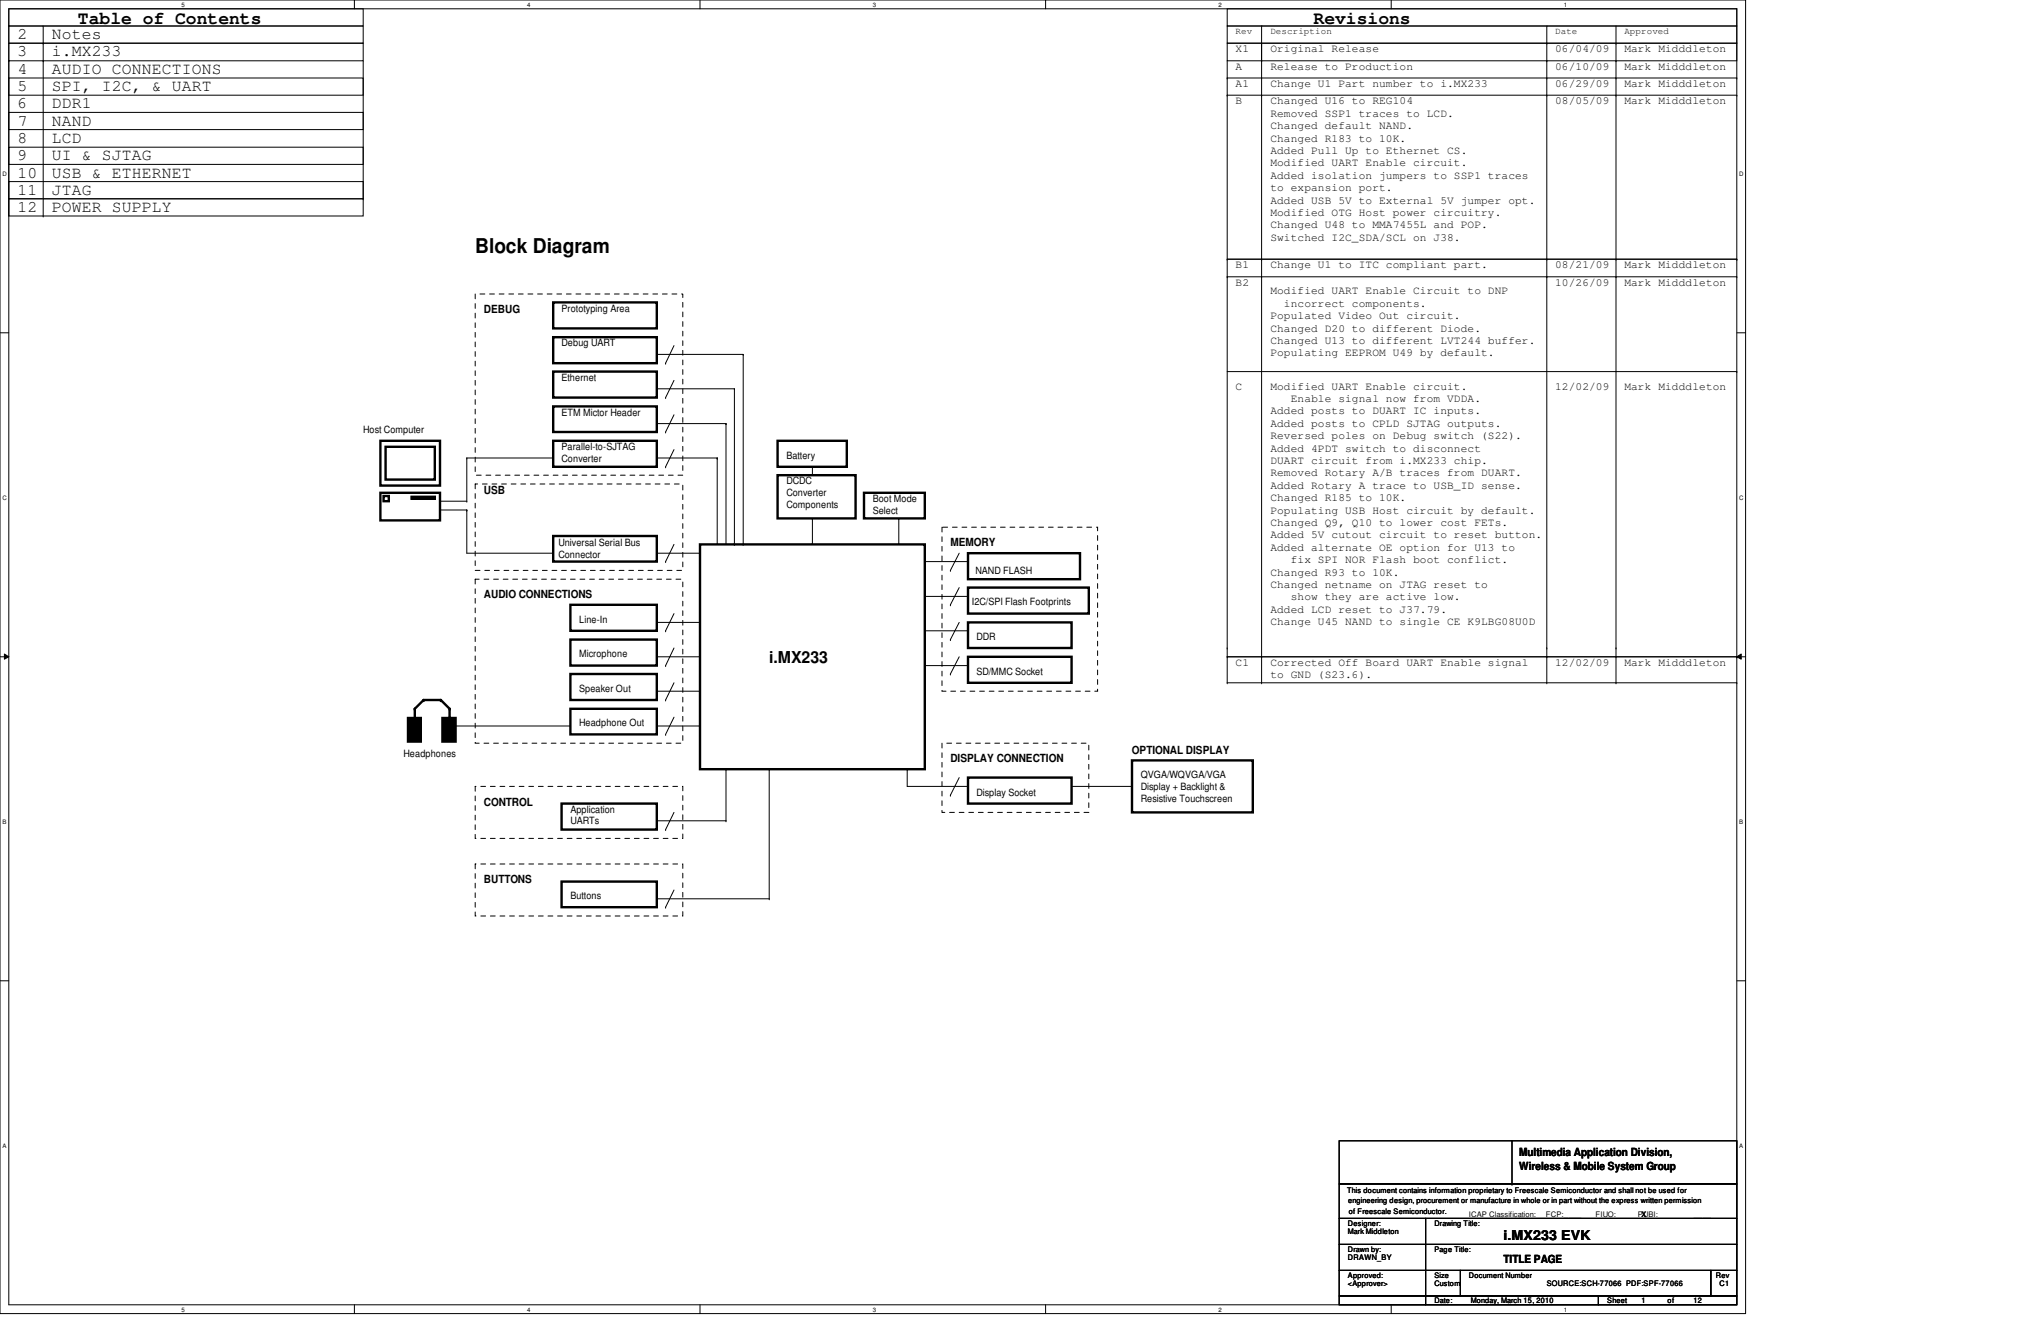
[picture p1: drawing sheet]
<svg xmlns="http://www.w3.org/2000/svg" width="432mm" height="279mm" viewBox="0 0 432 279" stroke-linecap="round" stroke-linejoin="round" font-family="sans-serif">
<defs><g id="words">
<text font-size="4.3" x="100.6" y="53.5">Block Diagram</text>
<g font-size="3.8">
<text x="16.5" y="5.1">Table of Contents</text>
<text x="278" y="5.1">Revisions</text>
</g>
<g font-size="3.5">
<text x="3.7" y="8.3">2</text>
<text x="3.7" y="11.9">3</text>
<text x="11" y="8.3">Notes</text>
<text x="11" y="11.9">i.MX233</text>
<text x="3.7" y="15.7">4</text>
<text x="11" y="15.7">AUDIO CONNECTIONS</text>
<text x="3.7" y="19.3">5</text>
<text x="3.7" y="22.9">6</text>
<text x="11" y="19.3">SPI, I2C, &amp; UART</text>
<text x="11" y="22.9">DDR1</text>
<text x="3.7" y="26.6">7</text>
<text x="11" y="26.6">NAND</text>
<text x="3.7" y="30.2">8</text>
<text x="3.7" y="34">9</text>
<text x="11" y="30.2">LCD</text>
<text x="11" y="34">UI &amp; SJTAG</text>
<text x="3.7" y="37.6">10</text>
<text x="3.7" y="41.2">11</text>
<text x="11" y="37.6">USB &amp; ETHERNET</text>
<text x="11" y="41.2">JTAG</text>
<text x="3.7" y="44.9">12</text>
<text x="11" y="44.9">POWER SUPPLY</text>
<text x="162.8" y="140.4">i.MX233</text>
</g>
<text font-size="2.9" x="318.3" y="262.5">i.MX233 EVK</text>
<g font-size="2.4">
<text x="261.5" y="11.1">X1</text>
<text x="268.9" y="11.1">Original Release</text>
<text x="329.2" y="11.1">06/04/09</text>
<text x="343.8" y="11.1">Mark Midddleton</text>
<text x="261.5" y="14.8">A</text>
<text x="268.9" y="14.8">Release to Production</text>
<text x="329.2" y="14.8">06/10/09</text>
<text x="343.8" y="14.8">Mark Midddleton</text>
<text x="261.5" y="18.5">A1</text>
<text x="261.5" y="22.1">B</text>
<text x="268.9" y="18.5">Change U1 Part number to i.MX233</text>
<text x="268.9" y="22.1">Changed U16 to REG104</text>
<text x="329.2" y="18.5">06/29/09</text>
<text x="329.2" y="22.1">08/05/09</text>
<text x="343.8" y="18.5">Mark Midddleton</text>
<text x="343.8" y="22.1">Mark Midddleton</text>
<text x="268.9" y="24.7">Removed SSP1 traces to LCD.</text>
<text x="268.9" y="27.3">Changed default NAND.</text>
<text x="268.9" y="30">Changed R183 to 10K.</text>
<text x="268.9" y="32.6">Added Pull Up to Ethernet CS.</text>
<text x="268.9" y="35.2">Modified UART Enable circuit.</text>
<text x="268.9" y="37.8">Added isolation jumpers to SSP1 traces</text>
<text x="268.9" y="40.5">to expansion port.</text>
<text x="268.9" y="43.1">Added USB 5V to External 5V jumper opt.</text>
<text x="268.9" y="45.7">Modified OTG Host power circuitry.</text>
<text x="268.9" y="48.3">Changed U48 to MMA7455L and POP.</text>
<text x="268.9" y="51">Switched I2C_SDA/SCL on J38.</text>
<text x="261.5" y="56.8">B1</text>
<text x="268.9" y="56.8">Change U1 to ITC compliant part.</text>
<text x="329.2" y="56.8">08/21/09</text>
<text x="343.8" y="56.8">Mark Midddleton</text>
<text x="261.5" y="60.5">B2</text>
<text x="268.9" y="62.3">Modified UART Enable Circuit to DNP</text>
<text x="271.8" y="64.9">incorrect components.</text>
<text x="329.2" y="60.5">10/26/09</text>
<text x="343.8" y="60.5">Mark Midddleton</text>
<text x="102.4" y="66.2">DEBUG</text>
<text x="268.9" y="67.6">Populated Video Out circuit.</text>
<text x="268.9" y="70.2">Changed D20 to different Diode.</text>
<text x="268.9" y="72.8">Changed U13 to different LVT244 buffer.</text>
<text x="268.9" y="75.4">Populating EEPROM U49 by default.</text>
<text x="261.5" y="82.5">C</text>
<text x="268.9" y="82.5">Modified UART Enable circuit.</text>
<text x="329.2" y="82.5">12/02/09</text>
<text x="343.8" y="82.5">Mark Midddleton</text>
<text x="268.9" y="87.7">Added posts to DUART IC inputs.</text>
<text x="273.2" y="85.1">Enable signal now from VDDA.</text>
<text x="268.9" y="90.3">Added posts to CPLD SJTAG outputs.</text>
<text x="268.9" y="93">Reversed poles on Debug switch (S22).</text>
<text x="268.9" y="95.6">Added 4PDT switch to disconnect</text>
<text x="268.9" y="98.2">DUART circuit from i.MX233 chip.</text>
<text x="268.9" y="100.8">Removed Rotary A/B traces from DUART.</text>
<text x="102.4" y="104.6">USB</text>
<text x="268.9" y="103.5">Added Rotary A trace to USB_ID sense.</text>
<text x="268.9" y="106.1">Changed R185 to 10K.</text>
<text x="268.9" y="108.7">Populating USB Host circuit by default.</text>
<text x="268.9" y="111.3">Changed Q9, Q10 to lower cost FETs.</text>
<text x="268.9" y="114">Added 5V cutout circuit to reset button.</text>
<text x="201.2" y="115.7">MEMORY</text>
<text x="268.9" y="116.6">Added alternate OE option for U13 to</text>
<text x="273.2" y="119.2">fix SPI NOR Flash boot conflict.</text>
<text x="268.9" y="121.8">Changed R93 to 10K.</text>
<text x="268.9" y="124.5">Changed netname on JTAG reset to</text>
<text x="102.4" y="126.6">AUDIO CONNECTIONS</text>
<text x="268.9" y="129.7">Added LCD reset to J37.79.</text>
<text x="273.2" y="127.1">show they are active low.</text>
<text x="268.9" y="132.3">Change U45 NAND to single CE K9LBG08U0D</text>
<text x="261.5" y="141">C1</text>
<text x="268.9" y="141">Corrected Off Board UART Enable signal</text>
<text x="268.9" y="143.6">to GND (S23.6).</text>
<text x="329.2" y="141">12/02/09</text>
<text x="343.8" y="141">Mark Midddleton</text>
<text x="201.2" y="161.4">DISPLAY CONNECTION</text>
<text x="239.6" y="159.5">OPTIONAL DISPLAY</text>
<text x="102.4" y="170.5">CONTROL</text>
<text x="102.4" y="186.9">BUTTONS</text>
<text x="321.6" y="244.8">Multimedia Application Division,</text>
<text x="321.6" y="247.6">Wireless &amp; Mobile System Group</text>
<text x="318.3" y="267.4">TITLE PAGE</text>
</g>
<g font-size="2.1">
<text x="118.9" y="66">Prototyping Area</text>
<text x="118.9" y="73.3">Debug UART</text>
<text x="118.9" y="80.6">Ethernet</text>
<text x="118.9" y="88">ETM Mictor Header</text>
<text x="76.9" y="91.6">Host Computer</text>
<text x="118.9" y="95.2">Parallel-to-SJTAG</text>
<text x="118.9" y="97.7">Converter</text>
<text x="166.5" y="97.1">Battery</text>
<text x="166.5" y="102.5">DCDC</text>
<text x="166.5" y="105">Converter</text>
<text x="166.5" y="107.4">Components</text>
<text x="184.7" y="106.3">Boot Mode</text>
<text x="184.7" y="108.7">Select</text>
<text x="118.2" y="115.6">Universal Serial Bus</text>
<text x="118.2" y="118">Connector</text>
<text x="206.5" y="121.4">NAND FLASH</text>
<text x="122.6" y="131.8">Line-In</text>
<text x="205.7" y="128">I2C/SPI Flash Footprints</text>
<text x="206.7" y="135.5">DDR</text>
<text x="122.6" y="139.1">Microphone</text>
<text x="206.7" y="142.8">SD/MMC Socket</text>
<text x="122.6" y="146.5">Speaker Out</text>
<text x="122.6" y="153.8">Headphone Out</text>
<text x="85.4" y="160.2">Headphones</text>
<text x="241.5" y="164.8">QVGA/WQVGA/VGA</text>
<text x="241.5" y="167.2">Display + Backlight &amp;</text>
<text x="120.7" y="172">Application</text>
<text x="206.7" y="168.4">Display Socket</text>
<text x="241.5" y="169.7">Resistive Touchscreen</text>
<text x="120.7" y="174.5">UARTs</text>
<text x="120.7" y="190.3">Buttons</text>
</g>
<g font-size="1.9">
<text x="261.5" y="7.1">Rev</text>
<text x="268.9" y="7.1">Description</text>
<text x="329.2" y="7.1">Date</text>
<text x="343.8" y="7.1">Approved</text>
</g>
<g font-size="1.6">
<text x="285.2" y="252.5">This document contains information proprietary to Freescale Semiconductor and shall not be used for</text>
<text x="285.3" y="254.7">engineering design, procurement or manufacture in whole or in part without the express written permission</text>
<text x="285.5" y="257">of Freescale Semiconductor.</text>
<text x="310.9" y="257.6">ICAP Classification:</text>
<text x="327.2" y="257.6">FCP:____</text>
<text x="331" y="257.6">____</text>
<text x="337.7" y="257.6">FIUO:</text>
<text x="346.7" y="257.6">PUBI:</text>
<text x="347.5" y="257.6">X</text>
<text x="358.5" y="257.6">____</text>
<text x="285.3" y="259.4">Designer:</text>
<text x="285.3" y="261.3">Mark Middleton</text>
<text x="303.6" y="259.4">Drawing Title:</text>
<text x="285.3" y="264.9">Drawn by:</text>
<text x="285.3" y="266.7">DRAWN_BY</text>
<text x="303.6" y="264.9">Page Title:</text>
<text x="285.3" y="270.4">Approved:</text>
<text x="285.3" y="272.2">&lt;Approver&gt;</text>
<text x="303.6" y="270.4">Size</text>
<text x="303.6" y="275.8">Date:</text>
<text x="303.6" y="272.2">Custom</text>
<text x="310.9" y="270.4">Document Number</text>
<text x="311.3" y="275.8">Monday, March 15, 2010</text>
<text x="327.4" y="272.2">SOURCE:SCH-77066 PDF:SPF-77066</text>
<text x="340.2" y="275.8">Sheet</text>
<text x="347.5" y="275.8">1</text>
<text x="353" y="275.8">of</text>
<text x="358.5" y="275.8">12</text>
<text x="363.2" y="270.4">Rev</text>
<text x="364" y="272.2">C1</text>
</g>
<g font-size="1.3">
<text x="38.4" y="1.4">5</text>
<text x="111.6" y="1.4">4</text>
<text x="184.7" y="1.4">3</text>
<text x="257.9" y="1.4">2</text>
<text x="331" y="1.4">1</text>
<text x=".5" y="37.3">D</text>
<text x="368.1" y="37.3">D</text>
<text x=".5" y="105.9">C</text>
<text x="368.1" y="105.9">C</text>
<text x=".5" y="174.5">B</text>
<text x="368.1" y="174.5">B</text>
<text x=".5" y="243.1">A</text>
<text x="368.1" y="243.1">A</text>
<text x="38.4" y="277.6">5</text>
<text x="111.6" y="277.6">4</text>
<text x="184.7" y="277.6">3</text>
<text x="257.9" y="277.6">2</text>
<text x="331" y="277.6">1</text>
</g>
</g></defs>
<path d="M0 0h369.5v278h-369.5zM1.9 1.9h365.7v274.3h-365.7z" fill="none" stroke="#000" stroke-width=".21"/>
<g fill="#fff">
<path d="M38.4 .3h.7v1.4h-.7z"/>
<path d="M38.4 276.4h.7v1.5h-.7z"/>
</g>
<path d="M75 0v1.9M75 276.2v1.8" fill="none" stroke="#000" stroke-width=".21"/>
<g fill="#fff">
<path d="M111.6 .3h.7v1.4h-.7z"/>
<path d="M111.6 276.4h.7v1.5h-.7z"/>
</g>
<path d="M148.2 0v1.9M148.2 276.2v1.8" fill="none" stroke="#000" stroke-width=".21"/>
<g fill="#fff">
<path d="M184.7 .3h.7v1.4h-.7z"/>
<path d="M184.7 276.4h.7v1.5h-.7z"/>
</g>
<path d="M221.3 0v1.9M221.3 276.2v1.8" fill="none" stroke="#000" stroke-width=".21"/>
<g fill="#fff">
<path d="M257.9 .3h.7v1.4h-.7z"/>
<path d="M257.9 276.4h.7v1.5h-.7z"/>
</g>
<path d="M294.5 0v1.9M294.5 276.2v1.8" fill="none" stroke="#000" stroke-width=".21"/>
<g fill="#fff">
<path d="M331 .3h.7v1.4h-.7z"/>
<path d="M331 276.4h.7v1.5h-.7z"/>
<path d="M.5 36.2h.9v1.4h-.9z"/>
<path d="M368.1 36.2h1v1.4h-1z"/>
<path d="M.5 104.7h.9v1.5h-.9z"/>
<path d="M368.1 104.7h1v1.5h-1z"/>
</g>
<path d="M0 70.4h1.9M367.6 70.4h1.9" fill="none" stroke="#000" stroke-width=".21"/>
<g fill="#fff">
<path d="M.5 173.3h.9v1.5h-.9z"/>
<path d="M368.1 173.3h.9v1.5h-.9z"/>
</g>
<path d="M0 139h1.9M.9 138.4l1 .6-1 .5zM367.6 139l1-.6v1.1zM367.6 139h1.9" fill="none" stroke="#000" stroke-width=".21"/>
<path d="M.9 138.4l1 .6-1 .5zM367.6 139l1-.6v1.1z" fill="#000"/>
<g fill="#fff">
<path d="M.5 241.9h.8v1.4h-.8z"/>
<path d="M368.1 241.9h.8v1.4h-.8z"/>
</g>
<g fill="none" stroke="#000" stroke-width=".21">
<path d="M1.9 1.9h75v3.6h-75zM1.9 5.5h75v3.6h-75zM1.9 9.1h75v3.8h-75zM1.9 16.5h75v3.7h-75zM1.9 12.9h.1M1.9 12.9v32.8M9.1 9.1h.1M9.1 12.9h.1M9.1 5.5v40.2M76.9 12.9v29.2M259.8 1.9h107.8v3.6h-107.8zM259.8 5.5h107.8v3.6h-107.8z"/>
<path d="M259.8 9.1h107.8v3.8h-107.8zM259.8 16.5h.1M259.8 12.9v131.6M259.8 16.5h107.8M267 9.1h.1M267 12.9h.1M267 16.5h.1M267 5.5v139M327.4 9.1h.1M327.4 12.9h.1M327.4 16.5h.1M327.4 5.5v139"/>
<path d="M342.1 9.1h.1M342.1 12.9h.1M342.1 16.5h.1M342.1 5.5v139M367.6 16.5h.1M1.9 23.8h75v3.6h-75zM1.9 31.2h75v3.6h-75zM1.9 38.4h75v3.7h-75zM259.8 20.2h.1M259.8 20.2h107.8M267 20.2h.1M327.4 20.2h.1"/>
<path d="M342.1 20.2h.1M367.6 20.2h.1M1.9 42.1h75v3.6h-75zM9.1 45.7h.1M76.9 42.1h.1M259.8 54.9h.1M259.8 58.6h.1M259.8 54.9h107.8M259.8 58.6h107.8M267 54.9h.1M267 58.6h.1M327.4 54.9h.1"/>
<path d="M327.4 58.6h.1M342.1 54.9h.1M342.1 58.6h.1M367.6 54.9h.1M367.6 58.6h.1M139 75h18.3M140.9 76.9h.1M142.7 73.2l-1.8 3.7M157.3 75h.1M157.3 75v40.2M259.8 78.7h107.8M367.6 78.7h.1"/>
<path d="M98.8 96.9h.1M98.8 96.9h18.3M98.8 96.9v9.2M117.1 96.9h.1M139 96.9h12.8M139 89.7h14.7M139 82.3h16.4M140.9 98.8h.1M140.9 91.4h.1M140.9 84.2h.1M142.7 95.2l-1.8 3.6M142.7 87.8l-1.8 3.6"/>
<path d="M142.7 80.5l-1.8 3.7M151.8 96.9h.1M151.8 96.9v18.3M153.7 89.7h.1M153.7 89.7v25.5M155.4 82.3h.1M155.4 82.3v32.9M172 98.8h.1M172 98.8v1.8M93.3 106.1h5.5M93.3 107.9h5.5M98.8 107.9h.1"/>
<path d="M98.8 106.1h.1M98.8 107.9v9.2h18.3M117.1 117.1h.1M139 117.1h9.2M140.9 118.9h.1M142.7 115.2l-1.8 3.7M148.2 117.1h.1M155.4 115.2h.1M157.3 115.2h.1M172 109.7h.1M172 109.7v5.5M190.2 109.7h.1"/>
<path d="M190.2 109.7v5.5M195.7 118.9h9.2M203 117.1l-1.8 3.6M204.9 118.9h.1M139 131.7h9.2M139 139h9.2M140.9 133.5h.1M142.7 129.9l-1.8 3.6M142.7 137.2l-1.8 3.7M148.2 131.7h.1M148.2 139h.1M195.7 133.5h9.2"/>
<path d="M195.7 126.2h9.2M201.2 135.4h.1M201.2 128h.1M201.2 120.7h.1M203 131.7l-1.8 3.7M203 124.4l-1.8 3.6M203 139l-1.8 3.7M204.9 133.5h.1M204.9 126.2h.1M259.8 137.2h.1M259.8 139h.1M259.8 139h107.8"/>
<path d="M267 139h.1M327.4 137.2h.1M327.4 139h.1M342.1 137.2h.1M342.1 139h.1M367.6 139h.1M95.2 153.7h25.5M120.7 153.7h.1M139 153.7h9.2M139 146.3h9.2M140.9 155.4h.1M140.9 140.9h.1"/>
<path d="M140.9 148.2h.1M142.7 151.8l-1.8 3.6M142.7 144.5l-1.8 3.7M148.2 153.7h.1M148.2 146.3h.1M195.7 140.9h9.2M201.2 142.7h.1M204.9 140.9h.1M259.8 144.5h.1M259.8 144.5h107.8M267 144.5h.1M327.4 144.5h.1"/>
<path d="M342.1 144.5h.1M367.6 144.5h.1M139 173.7h14.7M140.9 175.6h.1M142.7 172l-1.8 3.6M153.7 173.7h.1M153.7 162.8h.1M153.7 162.8v10.9M162.8 162.8h.1M162.8 162.8v27.4M192 162.8h.1M192 162.8v3.7h12.9"/>
<path d="M201.2 168.3h.1M203 164.6l-1.8 3.7M204.9 166.5h.1M226.8 166.5h12.8M239.6 166.5h.1M139 190.2h23.8M140.9 192h.1M142.7 188.4l-1.8 3.6M162.8 190.2h.1M0 207.6h1.9M367.6 207.6h1.9M283.5 257.9h18.3v5.5h-18.3z"/>
<path d="M283.5 250.6h84.1v7.3h-84.1zM283.5 241.5h84.1v9.1h-84.1zM301.8 257.9h65.8v5.5h-65.8zM320 250.6h.1M320 241.5v9.1M283.5 263.4h18.3v5.5h-18.3zM283.5 268.9h18.3v5.4h-18.3zM283.5 274.3h18.3v1.9h-18.3zM301.8 263.4h65.8v5.5h-65.8zM301.8 268.9h7.3v5.4h-7.3zM301.8 274.3h36.5v1.9h-36.5zM309.1 268.9h53v5.4h-53z"/>
<path d="M338.3 274.3h29.3v1.9h-29.3zM362.1 268.9h5.5v5.4h-5.5z"/>
</g>
<g fill="none" stroke="#000" stroke-width=".51">
<path d="M117.1 64h21.9v5.5h-21.9zM117.1 78.7h21.9v5.5h-21.9zM117.1 71.4h21.9v5.5h-21.9zM80.5 93.3h12.6v9.5h-12.6zM81.6 94.6h10.4v6.9h-10.4zM117.1 93.3h21.9v5.5h-21.9zM117.1 86h21.9v5.4h-21.9zM164.6 93.3h14.6v5.5h-14.6zM80.5 104.3h12.6v5.9h-12.6zM81.2 105h1.1v1.1h-1.1zM87.1 105.2h4.9v.4h-4.9zM117.1 113.5h21.9v5.4h-21.9z"/>
<path d="M148.2 115.2h47.5v47.6h-47.5zM164.6 100.6h16.5v9.1h-16.5zM182.9 104.3h12.8v5.4h-12.8zM204.9 117.1h23.7v5.5h-23.7zM120.7 135.4h18.3v5.5h-18.3zM120.7 128h18.3v5.5h-18.3zM204.9 124.4h25.6v5.5h-25.6zM204.9 139h21.9v5.5h-21.9zM204.9 131.7h21.9v5.5h-21.9zM86.4 152h2.7v5h-2.7zM87.8 151.8v-1.8l1.9-1.8h3.6l1.9 1.8v1.8M93.6 152h2.8v5h-2.8z"/>
<path d="M120.7 142.7h18.3v5.5h-18.3zM120.7 150h18.3v5.4h-18.3zM118.9 170.1h20.1v5.5h-20.1zM204.9 164.6h21.9v5.5h-21.9zM239.6 161h25.6v11h-25.6zM118.9 186.6h20.1v5.4h-20.1z"/>
</g>
<g fill="#000">
<path d="M86.4 152h2.7v5h-2.7z" fill-rule="evenodd"/>
<path d="M93.6 152h2.8v5h-2.8z" fill-rule="evenodd"/>
</g>
<g fill="#000">
<circle cx="87.8" cy="150" r=".25"/>
<circle cx="89.7" cy="148.2" r=".25"/>
<circle cx="93.3" cy="148.2" r=".25"/>
<circle cx="95.2" cy="151.8" r=".25"/>
<circle cx="95.2" cy="150" r=".25"/>
</g>
<path d="M100.6 62.2h43.9v38.4h-43.9zM100.6 102.4h43.9v18.3h-43.9zM199.4 111.6h32.9v34.7h-32.9zM100.6 122.6h43.9v34.7h-43.9zM199.4 157.3h31.1v14.7h-31.1zM100.6 166.5h43.9v11h-43.9zM100.6 182.9h43.9v11h-43.9z" fill="none" stroke="#000" stroke-width=".21" stroke-dasharray="1 1 1 1 1 1 1 1"/>
<use href="#words"/>
</svg>
